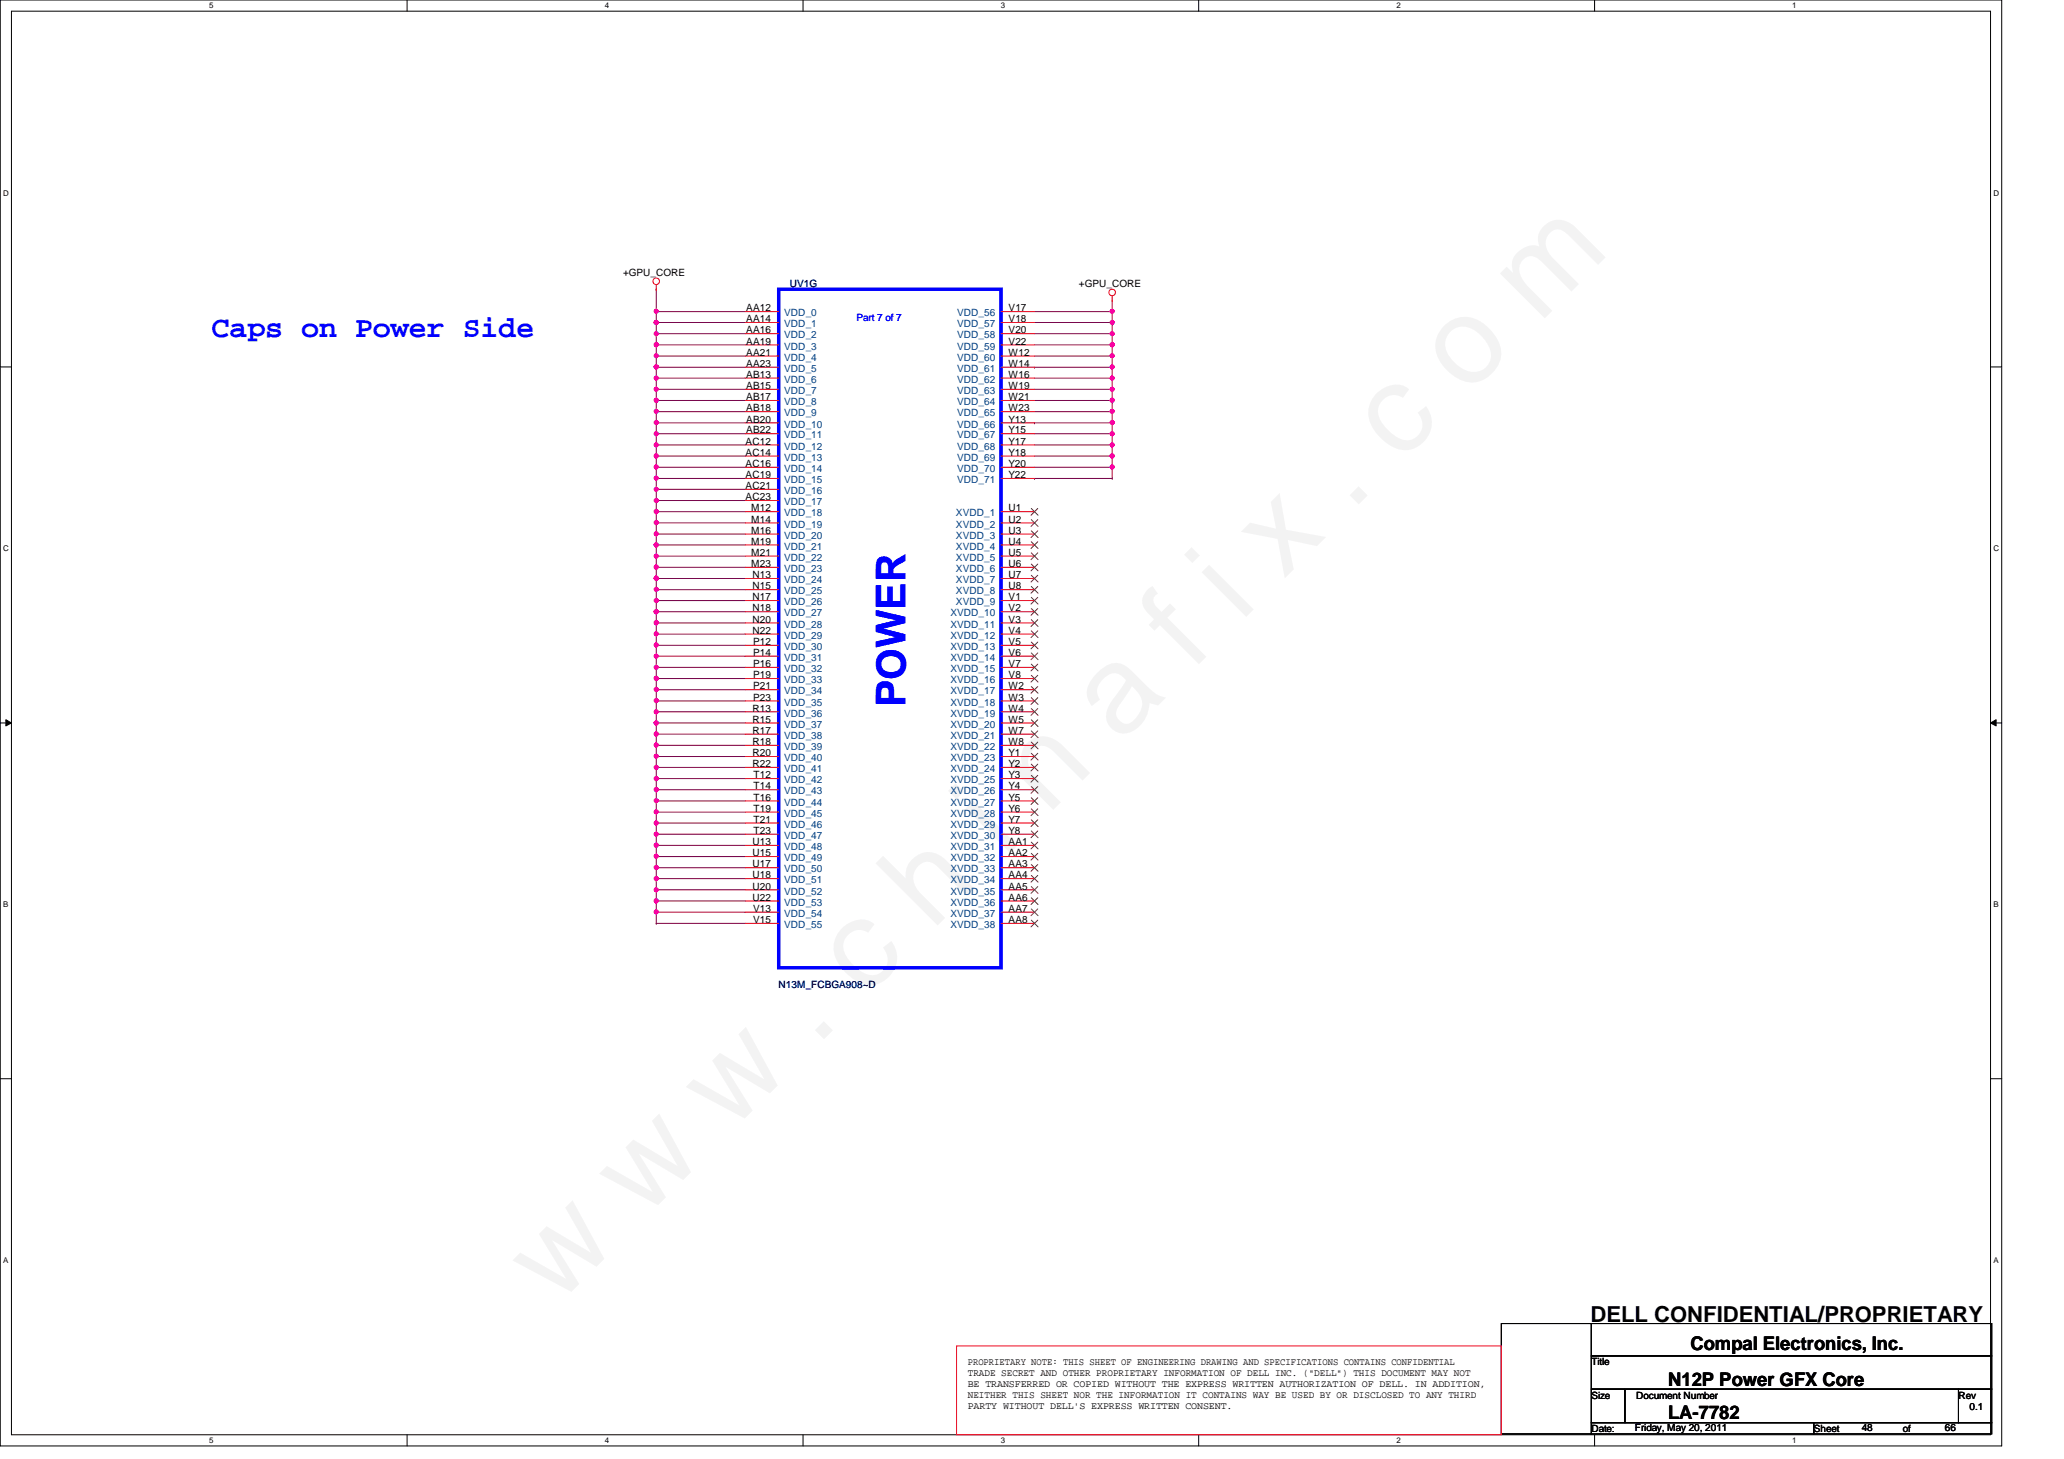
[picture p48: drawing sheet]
<svg xmlns="http://www.w3.org/2000/svg" width="297mm" height="210mm" viewBox="0 0 297 210" stroke-linecap="round" stroke-linejoin="round" font-family="sans-serif">
<defs><g id="words">
<text font-size="17.6" fill="#f0f" x="80.1" y="188" transform="rotate(-45 80.1 188)">w w w . c h i n a f i x . c o m</text>
<text font-size="5.9" fill="#00f" x="130.3" y="101.8" transform="rotate(-90 130.3 101.8)">POWER</text>
<text font-size="4.3" fill="#00f" x="30.4" y="48.4">Caps on Power Side</text>
<text font-size="3.2" x="228.9" y="190.2">DELL CONFIDENTIAL/PROPRIETARY</text>
<g font-size="2.7">
<text x="243.3" y="194.3">Compal Electronics, Inc.</text>
<text x="240.1" y="199.4">N12P Power GFX Core</text>
<text x="240.1" y="204.2">LA-7782</text>
</g>
<g font-size="1.4">
<text x="89.7" y="39.8">+GPU_CORE</text>
<text x="155.3" y="41.4">+GPU_CORE</text>
<text x="107.4" y="44.8">AA12</text>
<text x="107.4" y="46.4">AA14</text>
<text x="107.4" y="48">AA16</text>
<text x="145.2" y="48">V20</text>
<text x="145.2" y="44.8">V17</text>
<text x="145.2" y="46.4">V18</text>
<text x="107.4" y="49.6">AA19</text>
<text x="107.4" y="51.2">AA21</text>
<text x="107.4" y="52.8">AA23</text>
<text x="145.2" y="49.6">V22</text>
<text x="145.2" y="51.2">W12</text>
<text x="145.2" y="52.8">W14</text>
<text x="107.4" y="54.4">AB13</text>
<text x="107.4" y="56">AB15</text>
<text x="107.4" y="57.6">AB17</text>
<text x="107.4" y="59.2">AB18</text>
<text x="145.2" y="54.4">W16</text>
<text x="145.2" y="56">W19</text>
<text x="145.2" y="57.6">W21</text>
<text x="145.2" y="59.2">W23</text>
<text x="107.3" y="64">AC12</text>
<text x="107.3" y="65.6">AC14</text>
<text x="107.4" y="60.8">AB20</text>
<text x="107.4" y="62.4">AB22</text>
<text x="145.2" y="60.8">Y13</text>
<text x="145.2" y="62.4">Y15</text>
<text x="145.2" y="64">Y17</text>
<text x="145.2" y="65.6">Y18</text>
<text x="107.3" y="67.2">AC16</text>
<text x="107.3" y="68.8">AC19</text>
<text x="107.3" y="70.4">AC21</text>
<text x="107.3" y="72">AC23</text>
<text x="145.2" y="67.2">Y20</text>
<text x="145.2" y="68.8">Y22</text>
<text x="108.1" y="73.6">M12</text>
<text x="108.1" y="75.2">M14</text>
<text x="108.1" y="76.8">M16</text>
<text x="145.2" y="73.6">U1</text>
<text x="145.2" y="75.2">U2</text>
<text x="145.2" y="76.8">U3</text>
<text x="108.1" y="78.4">M19</text>
<text x="108.1" y="80">M21</text>
<text x="108.1" y="81.6">M23</text>
<text x="108.3" y="83.2">N13</text>
<text x="145.2" y="78.4">U4</text>
<text x="145.2" y="80">U5</text>
<text x="145.2" y="81.6">U6</text>
<text x="145.2" y="83.2">U7</text>
<text x="108.3" y="84.8">N15</text>
<text x="108.3" y="86.4">N17</text>
<text x="108.3" y="88">N18</text>
<text x="108.3" y="89.6">N20</text>
<text x="145.2" y="84.8">U8</text>
<text x="145.2" y="86.4">V1</text>
<text x="145.2" y="88">V2</text>
<text x="145.2" y="89.6">V3</text>
<text x="108.3" y="91.2">N22</text>
<text x="108.4" y="92.8">P12</text>
<text x="108.4" y="94.4">P14</text>
<text x="108.4" y="96">P16</text>
<text x="145.2" y="91.2">V4</text>
<text x="145.2" y="92.8">V5</text>
<text x="145.2" y="94.4">V6</text>
<text x="145.2" y="96">V7</text>
<text x="108.4" y="97.6">P19</text>
<text x="108.4" y="99.2">P21</text>
<text x="108.4" y="100.8">P23</text>
<text x="145.2" y="97.6">V8</text>
<text x="145.2" y="99.2">W2</text>
<text x="145.2" y="100.8">W3</text>
<text x="108.3" y="102.4">R13</text>
<text x="108.3" y="104">R15</text>
<text x="108.3" y="105.6">R17</text>
<text x="108.3" y="107.2">R18</text>
<text x="145.2" y="102.4">W4</text>
<text x="145.2" y="104">W5</text>
<text x="145.2" y="105.6">W7</text>
<text x="145.2" y="107.2">W8</text>
<text x="108.3" y="108.8">R20</text>
<text x="108.3" y="110.4">R22</text>
<text x="108.5" y="112">T12</text>
<text x="108.5" y="113.6">T14</text>
<text x="145.2" y="108.8">Y1</text>
<text x="145.2" y="110.4">Y2</text>
<text x="145.2" y="112">Y3</text>
<text x="145.2" y="113.6">Y4</text>
<text x="108.5" y="115.2">T16</text>
<text x="108.5" y="116.8">T19</text>
<text x="108.5" y="118.4">T21</text>
<text x="108.5" y="120">T23</text>
<text x="145.2" y="115.2">Y5</text>
<text x="145.2" y="116.8">Y6</text>
<text x="145.2" y="118.4">Y7</text>
<text x="145.2" y="120">Y8</text>
<text x="108.3" y="121.6">U13</text>
<text x="108.3" y="123.2">U15</text>
<text x="108.3" y="124.8">U17</text>
<text x="145.2" y="121.6">AA1</text>
<text x="145.2" y="123.2">AA2</text>
<text x="145.2" y="124.8">AA3</text>
<text x="108.3" y="126.4">U18</text>
<text x="108.3" y="128">U20</text>
<text x="108.3" y="129.6">U22</text>
<text x="108.4" y="131.2">V13</text>
<text x="145.2" y="126.4">AA4</text>
<text x="145.2" y="128">AA5</text>
<text x="145.2" y="129.6">AA6</text>
<text x="145.2" y="131.2">AA7</text>
<text x="108.4" y="132.8">V15</text>
<text x="145.2" y="132.8">AA8</text>
<text x="139.3" y="196.4">PROPRIETARY NOTE: THIS SHEET OF ENGINEERING DRAWING AND SPECIFICATIONS CONTAINS CONFIDENTIAL</text>
<text x="139.3" y="198">TRADE SECRET AND OTHER PROPRIETARY INFORMATION OF DELL INC. (&quot;DELL&quot;) THIS DOCUMENT MAY NOT</text>
<text x="229" y="196.4">Title</text>
<text x="139.3" y="199.6">BE TRANSFERRED OR COPIED WITHOUT THE EXPRESS WRITTEN AUTHORIZATION OF DELL. IN ADDITION,</text>
<text x="139.3" y="201.1">NEITHER THIS SHEET NOR THE INFORMATION IT CONTAINS WAY BE USED BY OR DISCLOSED TO ANY THIRD</text>
<text x="139.3" y="202.7">PARTY WITHOUT DELL'S EXPRESS WRITTEN CONSENT.</text>
<text x="229" y="201.2">Size</text>
<text x="235.5" y="201.2">Document Number</text>
<text x="281.9" y="201.2">Rev</text>
<text x="283.5" y="202.8">0.1</text>
<text x="229" y="206">Date:</text>
<text x="235.3" y="205.9">Friday, May 20, 2011</text>
<text x="261" y="206">Sheet</text>
<text x="267.9" y="205.9">48</text>
<text x="273.9" y="206">of</text>
<text x="279.9" y="205.9">66</text>
</g>
<g font-size="1.4" fill="#000080">
<text x="113.7" y="41.4">UV1G</text>
<text x="112.1" y="142.2">N13M_FCBGA908~D</text>
</g>
<g font-size="1.4" fill="#004080">
<text x="112.9" y="45.5">VDD_0</text>
<text x="112.9" y="47.1">VDD_1</text>
<text x="137.7" y="45.5">VDD_56</text>
<text x="137.7" y="47.1">VDD_57</text>
<text x="112.9" y="48.7">VDD_2</text>
<text x="112.9" y="50.3">VDD_3</text>
<text x="112.9" y="51.9">VDD_4</text>
<text x="112.9" y="53.5">VDD_5</text>
<text x="137.7" y="48.7">VDD_58</text>
<text x="137.7" y="50.3">VDD_59</text>
<text x="137.7" y="51.9">VDD_60</text>
<text x="137.7" y="53.5">VDD_61</text>
<text x="112.9" y="55.1">VDD_6</text>
<text x="112.9" y="56.7">VDD_7</text>
<text x="112.9" y="58.3">VDD_8</text>
<text x="112.9" y="59.9">VDD_9</text>
<text x="137.7" y="55.1">VDD_62</text>
<text x="137.7" y="56.7">VDD_63</text>
<text x="137.7" y="58.3">VDD_64</text>
<text x="137.7" y="59.9">VDD_65</text>
<text x="112.9" y="61.5">VDD_10</text>
<text x="112.9" y="63.1">VDD_11</text>
<text x="112.9" y="64.7">VDD_12</text>
<text x="137.7" y="61.5">VDD_66</text>
<text x="137.7" y="63.1">VDD_67</text>
<text x="137.7" y="64.7">VDD_68</text>
<text x="112.9" y="66.3">VDD_13</text>
<text x="112.9" y="67.9">VDD_14</text>
<text x="112.9" y="69.5">VDD_15</text>
<text x="112.9" y="71.1">VDD_16</text>
<text x="137.7" y="66.3">VDD_69</text>
<text x="137.7" y="67.9">VDD_70</text>
<text x="137.7" y="69.5">VDD_71</text>
<text x="112.9" y="72.7">VDD_17</text>
<text x="112.9" y="74.3">VDD_18</text>
<text x="112.9" y="75.9">VDD_19</text>
<text x="112.9" y="77.5">VDD_20</text>
<text x="137.6" y="74.3">XVDD_1</text>
<text x="137.6" y="75.9">XVDD_2</text>
<text x="137.6" y="77.5">XVDD_3</text>
<text x="112.9" y="79.1">VDD_21</text>
<text x="112.9" y="80.7">VDD_22</text>
<text x="112.9" y="82.3">VDD_23</text>
<text x="112.9" y="83.9">VDD_24</text>
<text x="137.6" y="79.1">XVDD_4</text>
<text x="137.6" y="80.7">XVDD_5</text>
<text x="137.6" y="82.3">XVDD_6</text>
<text x="137.6" y="83.9">XVDD_7</text>
<text x="112.9" y="85.5">VDD_25</text>
<text x="112.9" y="87.1">VDD_26</text>
<text x="112.9" y="88.7">VDD_27</text>
<text x="136.8" y="88.7">XVDD_10</text>
<text x="137.6" y="85.5">XVDD_8</text>
<text x="137.6" y="87.1">XVDD_9</text>
<text x="112.9" y="90.3">VDD_28</text>
<text x="112.9" y="91.9">VDD_29</text>
<text x="112.9" y="93.5">VDD_30</text>
<text x="112.9" y="95.1">VDD_31</text>
<text x="136.8" y="90.3">XVDD_11</text>
<text x="136.8" y="91.9">XVDD_12</text>
<text x="136.8" y="93.5">XVDD_13</text>
<text x="136.8" y="95.1">XVDD_14</text>
<text x="112.9" y="96.7">VDD_32</text>
<text x="112.9" y="98.3">VDD_33</text>
<text x="112.9" y="99.9">VDD_34</text>
<text x="112.9" y="101.5">VDD_35</text>
<text x="136.8" y="96.7">XVDD_15</text>
<text x="136.8" y="98.3">XVDD_16</text>
<text x="136.8" y="99.9">XVDD_17</text>
<text x="136.8" y="101.5">XVDD_18</text>
<text x="112.9" y="103.1">VDD_36</text>
<text x="112.9" y="104.7">VDD_37</text>
<text x="112.9" y="106.3">VDD_38</text>
<text x="112.9" y="107.9">VDD_39</text>
<text x="136.8" y="103.1">XVDD_19</text>
<text x="136.8" y="104.7">XVDD_20</text>
<text x="136.8" y="106.3">XVDD_21</text>
<text x="136.8" y="107.9">XVDD_22</text>
<text x="112.9" y="109.5">VDD_40</text>
<text x="112.9" y="111.1">VDD_41</text>
<text x="112.9" y="112.7">VDD_42</text>
<text x="136.8" y="109.5">XVDD_23</text>
<text x="136.8" y="111.1">XVDD_24</text>
<text x="136.8" y="112.7">XVDD_25</text>
<text x="112.9" y="114.3">VDD_43</text>
<text x="112.9" y="115.9">VDD_44</text>
<text x="112.9" y="117.5">VDD_45</text>
<text x="112.9" y="119.1">VDD_46</text>
<text x="136.8" y="114.3">XVDD_26</text>
<text x="136.8" y="115.9">XVDD_27</text>
<text x="136.8" y="117.5">XVDD_28</text>
<text x="136.8" y="119.1">XVDD_29</text>
<text x="112.9" y="120.7">VDD_47</text>
<text x="112.9" y="122.3">VDD_48</text>
<text x="112.9" y="123.9">VDD_49</text>
<text x="112.9" y="125.5">VDD_50</text>
<text x="136.8" y="120.7">XVDD_30</text>
<text x="136.8" y="122.3">XVDD_31</text>
<text x="136.8" y="123.9">XVDD_32</text>
<text x="136.8" y="125.5">XVDD_33</text>
<text x="112.9" y="127.1">VDD_51</text>
<text x="112.9" y="128.7">VDD_52</text>
<text x="112.9" y="130.3">VDD_53</text>
<text x="112.9" y="131.9">VDD_54</text>
<text x="136.8" y="127.1">XVDD_34</text>
<text x="136.8" y="128.7">XVDD_35</text>
<text x="136.8" y="130.3">XVDD_36</text>
<text x="136.8" y="131.9">XVDD_37</text>
<text x="112.9" y="133.5">VDD_55</text>
<text x="136.8" y="133.5">XVDD_38</text>
</g>
<text font-size="1.4" fill="#00f" x="123.3" y="46.2">Part 7 of 7</text>
<g font-size="1.1">
<text x="30.1" y="1.1">5</text>
<text x="87" y="1.1">4</text>
<text x="144" y="1.1">3</text>
<text x="201" y="1.1">2</text>
<text x="257.9" y="1.1">1</text>
<text x=".5" y="28.2">D</text>
<text x="286.9" y="28.2">D</text>
<text x=".5" y="79.3">C</text>
<text x="286.9" y="79.3">C</text>
<text x=".5" y="130.6">B</text>
<text x="286.9" y="130.6">B</text>
<text x=".5" y="181.7">A</text>
<text x="286.9" y="181.7">A</text>
<text x="30.1" y="207.6">5</text>
<text x="87" y="207.6">4</text>
<text x="144" y="207.6">3</text>
<text x="201" y="207.6">2</text>
<text x="257.9" y="207.6">1</text>
</g>
</g></defs>
<path d="M0 0h288.1v208h-288.1zM1.6 1.6h284.9v204.8h-284.9z" fill="none" stroke="#000" stroke-width=".14"/>
<g fill="#fff">
<path d="M30.1 .2h.6v1.2h-.6z"/>
<path d="M30.1 206.6h.6v1.2h-.6z"/>
</g>
<path d="M58.6 0v1.6M58.6 206.4v1.6" fill="none" stroke="#000" stroke-width=".14"/>
<g fill="#fff">
<path d="M87 .2h.6v1.2h-.6z"/>
<path d="M87 206.6h.6v1.2h-.6z"/>
</g>
<path d="M115.6 0v1.6M115.6 206.4v1.6" fill="none" stroke="#000" stroke-width=".14"/>
<g fill="#fff">
<path d="M144 .2h.6v1.2h-.6z"/>
<path d="M144 206.6h.6v1.2h-.6z"/>
</g>
<path d="M172.5 0v1.6M172.5 206.4v1.6" fill="none" stroke="#000" stroke-width=".14"/>
<g fill="#fff">
<path d="M201 .2h.5v1.2h-.5z"/>
<path d="M201 206.6h.5v1.2h-.5z"/>
</g>
<path d="M229.5 0v1.6M229.5 206.4v1.6" fill="none" stroke="#000" stroke-width=".14"/>
<g fill="#fff">
<path d="M257.9 .2h.6v1.2h-.6z"/>
<path d="M257.9 206.6h.6v1.2h-.6z"/>
<path d="M.5 27.2h.7v1.2h-.7z"/>
<path d="M286.9 27.2h.8v1.2h-.8z"/>
<path d="M.5 78.4h.7v1.1h-.7z"/>
<path d="M286.9 78.4h.8v1.1h-.8z"/>
</g>
<path d="M0 52.8h1.6M286.5 52.8h1.6" fill="none" stroke="#000" stroke-width=".14"/>
<g fill="#fff">
<path d="M.5 129.6h.7v1.2h-.7z"/>
<path d="M286.9 129.6h.7v1.2h-.7z"/>
</g>
<path d="M0 104h1.6M.8 103.5l.8 .5-.8 .4zM286.5 104l.8-.5v.9zM286.5 104h1.6" fill="none" stroke="#000" stroke-width=".14"/>
<path d="M.8 103.5l.8 .5-.8 .4zM286.5 104l.8-.5v.9z" fill="#000"/>
<g fill="#fff">
<path d="M.5 180.8h.7v1.1h-.7z"/>
<path d="M286.9 180.8h.7v1.1h-.7z"/>
</g>
<path d="M0 155.2h1.6M286.5 155.2h1.6M216.1 190.4h12.9v15.9h-12.9zM229 190.4h57.6v4.7h-57.6zM229 195.1h57.6v4.8h-57.6zM229 199.9h4.8v4.8h-4.8zM233.8 199.9h48.1v4.8h-48.1zM281.9 199.9h4.7v4.8h-4.7zM229 204.7h32v1.6h-32zM261 204.7h25.6v1.6h-25.6z" fill="none" stroke="#000" stroke-width=".14"/>
<path d="M137.7 193.6h78.4v12.8h-78.4z" fill="none" stroke="#f00" stroke-width=".14"/>
<path d="M112.1 41.6h32v97.6h-32z" fill="none" stroke="#00f" stroke-width=".47"/>
<use href="#words"/>
</svg>
